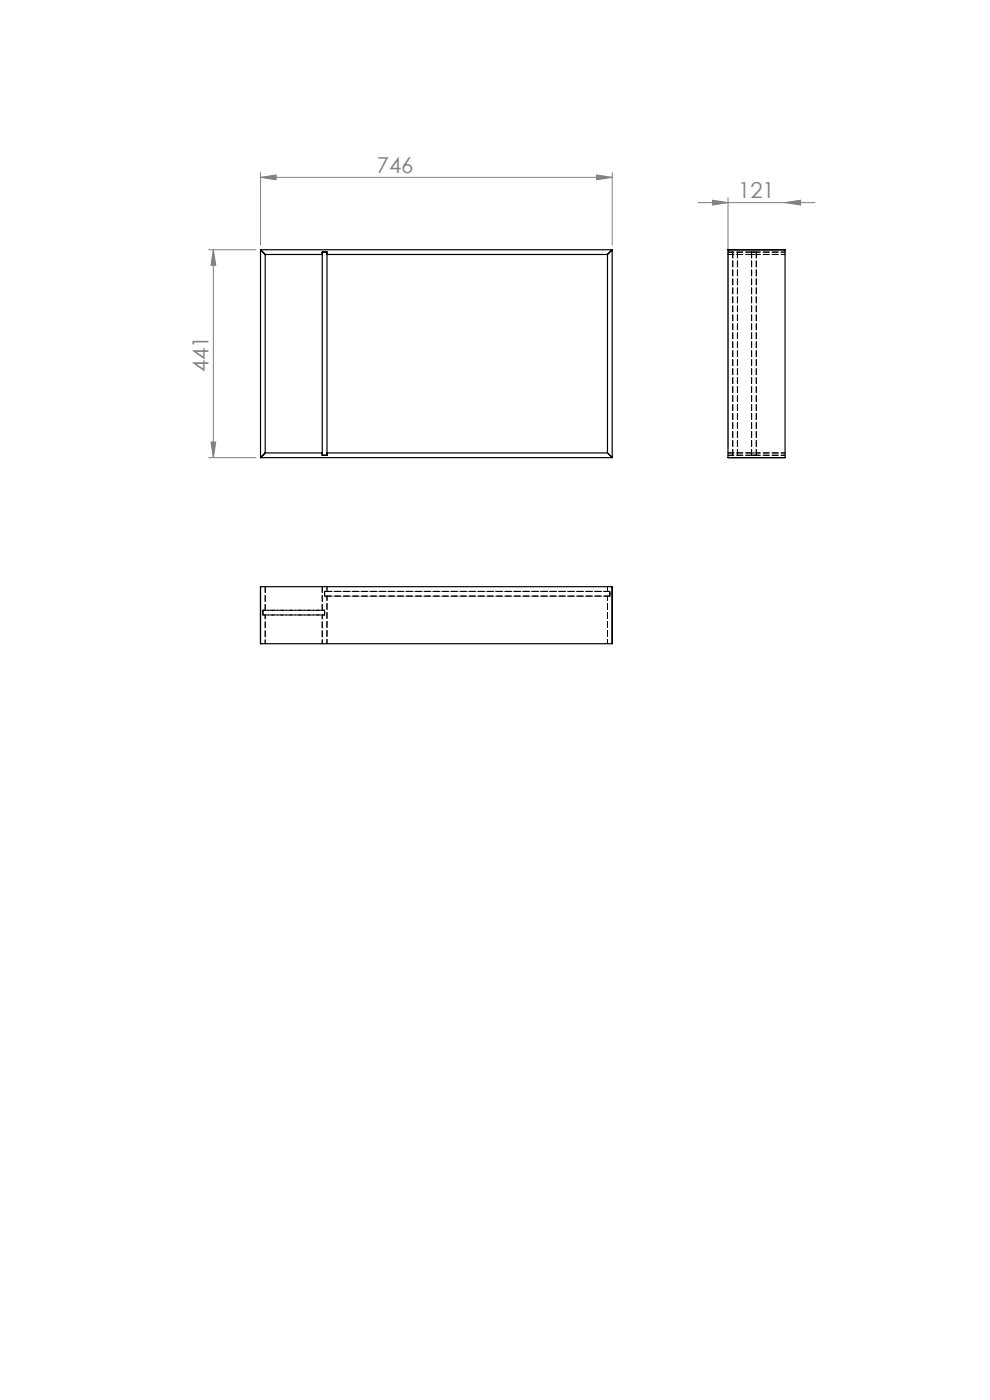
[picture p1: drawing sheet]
<svg xmlns="http://www.w3.org/2000/svg" width="210mm" height="297mm" viewBox="0 0 210 297" stroke-linecap="round" stroke-linejoin="round" font-family="sans-serif">
<defs><g id="words">
<g font-size="4.7" fill="#808080">
<text x="79.9" y="36.6">746</text>
<text x="156.6" y="42">121</text>
<text x="44.2" y="78.9" transform="rotate(-90 44.2 78.9)">441</text>
</g>
</g></defs>
<g fill="none" stroke="#808080" stroke-width=".21">
<path d="M55.3 37.6l3.3-.5v1zM55.3 36.6v15.4M55.3 37.6h74.6M126.6 37.1l3.3 .5-3.3 .5zM129.9 36.6v15.4M44.3 53h10M45.3 53v44.1M45.3 53l.5 3.3h-1zM148.1 43h24.8M151.1 42.5l3.3 .5-3.3 .5zM154.4 42v53.1M166.5 43l3.3-.5v1z"/>
<path d="M44.3 97.1h10M44.8 93.8h1l-.5 3.3z"/>
</g>
<g fill="#808080">
<path d="M126.6 37.1l3.3 .5-3.3 .5zM55.3 37.6l3.3-.5v1z"/>
<path d="M151.1 42.5l3.3 .5-3.3 .5zM166.5 43l3.3-.5v1z"/>
<path d="M45.3 53l.5 3.3h-1zM44.8 93.8h1l-.5 3.3z"/>
</g>
<g fill="none" stroke="#000" stroke-width=".25">
<path d="M55.3 53v44.1M55.3 53l1 1M55.3 53h74.6M56.3 54v42.1M56.3 54h12.1M68.4 53.5h1v43.1h-1zM69.4 54h59.5M128.9 54v42.1M129.9 53l-1 1M129.9 53v44.1M154.4 53h12.1v44.1h-12.1zM55.3 97.1h74.6"/>
<path d="M56.3 96.1l-1 1M56.3 96.1h12.1M69.4 96.1h59.5M128.9 96.1l1 1M55.3 124.5h74.6v12.1h-74.6z"/>
</g>
<g fill="none" stroke="#000" stroke-width=".21" stroke-dasharray="1.3 .6">
<path d="M154.4 54h5M155.4 53.5v43.1M156.4 53.5v43.1M159.4 53.5v43.1M159.4 53.5h-5M160.4 53.5v43.1M154.4 96.1h5M154.4 96.6h5M155.4 96.6v-43.1M159.4 96.6v-43.1M56.3 124.5v5M68.4 129.5v-5"/>
<path d="M68.9 130.5h-.5M68.9 129.5h-.5M68.9 125.5h.5M68.9 126.5h.5"/>
</g>
<g fill="none" stroke="#000" stroke-width=".21" stroke-dasharray="1.3 .6" stroke-dashoffset=".5">
<path d="M159.4 53.5h1M159.4 54h1M160.4 53.5h-1M159.4 96.1h1M159.4 96.6h1M160.4 96.6h-1M55.8 130.5v-1M55.8 129.5v1M68.9 130.5v-1M68.9 126.5v-1M68.9 125.5v1M69.4 125.5v-1"/>
<path d="M69.4 124.5v1M128.9 124.5v1M129.4 126.5v-1M129.4 125.5v1"/>
</g>
<path d="M160.4 54h6.1M166.5 53.5h-6.1M160.4 96.1h6.1M160.4 96.6h6.1M56.3 130.5v6.1M68.4 136.6v-6.1" fill="none" stroke="#000" stroke-width=".21" stroke-dasharray="1.3 .6" stroke-dashoffset=".4"/>
<path d="M68.9 130.5h-13.1M68.9 129.5h-13.1" fill="none" stroke="#000" stroke-width=".21" stroke-dasharray="1.3 .6" stroke-dashoffset=".8"/>
<path d="M129.4 126.5h-60.5M129.4 125.5h-60.5" fill="none" stroke="#000" stroke-width=".21" stroke-dasharray="1.3 .6" stroke-dashoffset="-.1"/>
<path d="M69.4 136.6v-10.1M69.4 126.5v10.1M128.9 126.5v10.1" fill="none" stroke="#000" stroke-width=".21" stroke-dasharray="1.3 .6" stroke-dashoffset=".3"/>
<path d="M69.4 125.5h60M129.4 126.5h-60" fill="none" stroke="#000" stroke-width=".21" stroke-dasharray="1.3 .6" stroke-dashoffset=".2"/>
<path d="M55.8 129.5h12.6M68.4 130.5h-12.6" fill="none" stroke="#000" stroke-width=".21" stroke-dasharray="1.3 .6" stroke-dashoffset=".1"/>
<use href="#words"/>
</svg>
